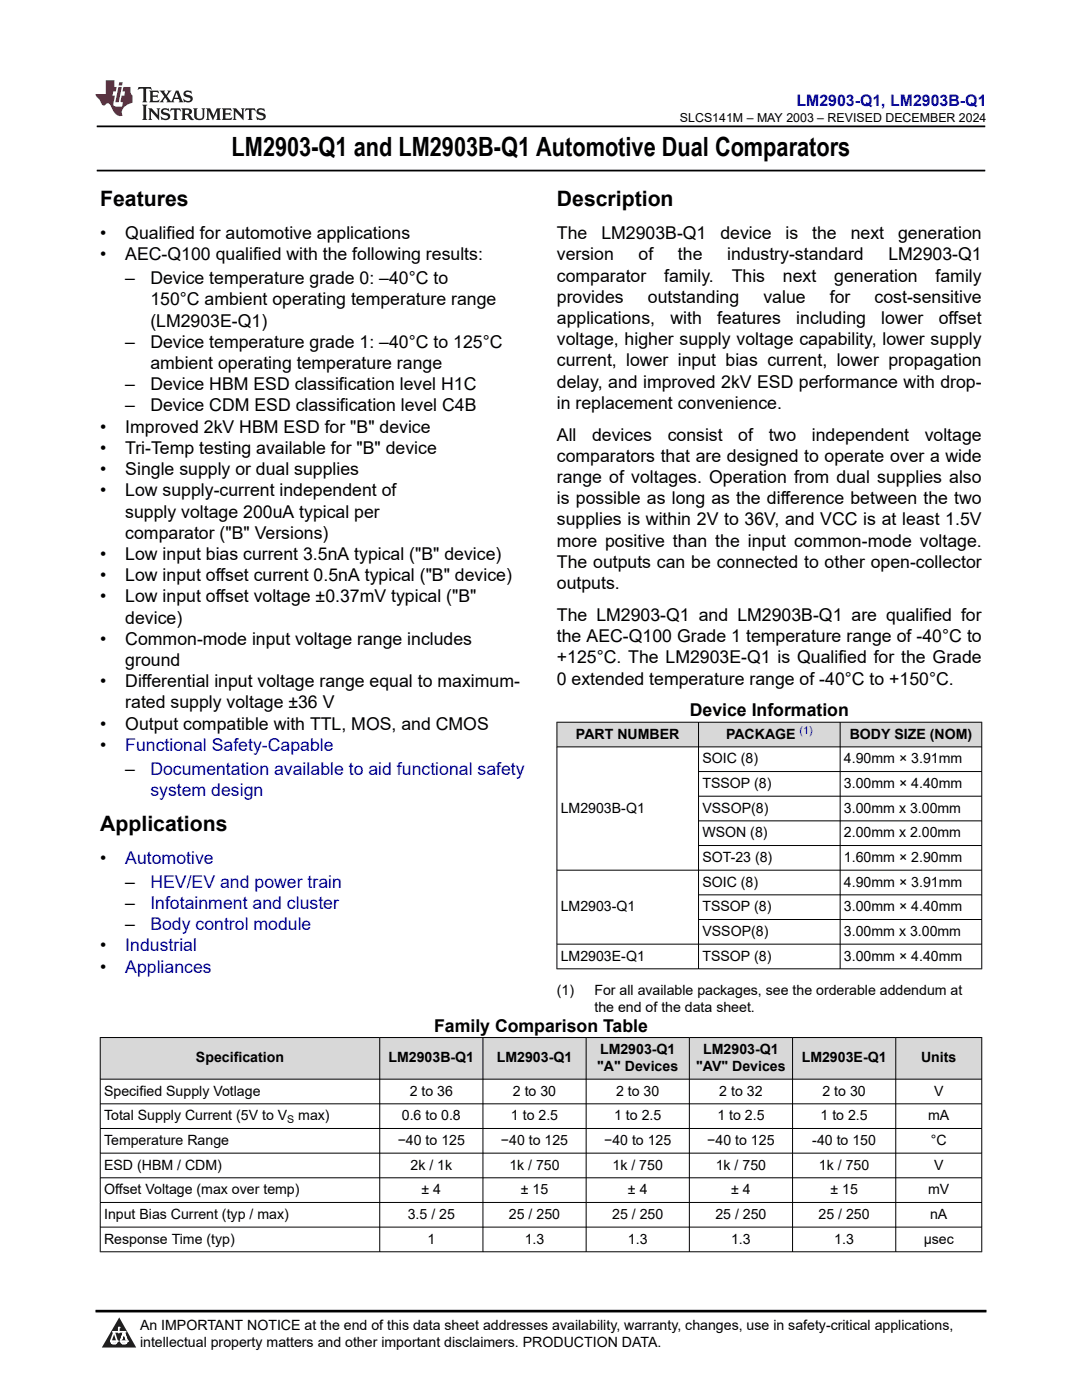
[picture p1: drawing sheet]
<svg xmlns="http://www.w3.org/2000/svg" width="216mm" height="279mm" viewBox="0 0 216 279" stroke-linecap="round" stroke-linejoin="round" font-family="sans-serif">
<defs><g id="words">
<text font-size="5.3" x="46.2" y="31.2">LM2903-Q1 and LM2903B-Q1 Automotive Dual Comparators</text>
<g font-size="4.2">
<text x="20" y="41.2">Features</text>
<text x="111.1" y="41.2">Description</text>
<text x="20" y="165.8">Applications</text>
</g>
<g font-size="3.5">
<text x="20" y="47.7">•</text>
<text x="25" y="47.7">Qualified for automotive applications</text>
<text x="111.1" y="47.7">The</text>
<text x="120" y="47.7">LM2903B-Q1</text>
<text x="143.8" y="47.7">device</text>
<text x="156.7" y="47.7">is</text>
<text x="162.1" y="47.7">the</text>
<text x="169.8" y="47.7">next</text>
<text x="179.2" y="47.7">generation</text>
<text x="20" y="52">•</text>
<text x="25" y="52">AEC-Q100 qualified with the following results:</text>
<text x="111.1" y="52">version</text>
<text x="127.4" y="52">of</text>
<text x="135.3" y="52">the</text>
<text x="145.1" y="52">industry-standard</text>
<text x="177.3" y="52">LM2903-Q1</text>
<text x="25" y="56.7">–</text>
<text x="30" y="56.7">Device temperature grade 0: –40°C to</text>
<text x="111.1" y="56.2">comparator</text>
<text x="132.5" y="56.2">family.</text>
<text x="146" y="56.2">This</text>
<text x="156.2" y="56.2">next</text>
<text x="166.5" y="56.2">generation</text>
<text x="186.7" y="56.2">family</text>
<text x="30" y="61">150°C ambient operating temperature range</text>
<text x="30" y="65.2">(LM2903E-Q1)</text>
<text x="111.1" y="64.7">applications,</text>
<text x="111.1" y="60.4">provides</text>
<text x="129.3" y="60.4">outstanding</text>
<text x="133.8" y="64.7">with</text>
<text x="143.1" y="64.7">features</text>
<text x="152.3" y="60.4">value</text>
<text x="158.9" y="64.7">including</text>
<text x="165.6" y="60.4">for</text>
<text x="174.5" y="60.4">cost-sensitive</text>
<text x="175.8" y="64.7">lower</text>
<text x="187.3" y="64.7">offset</text>
<text x="25" y="69.4">–</text>
<text x="30" y="69.4">Device temperature grade 1: –40°C to 125°C</text>
<text x="111.1" y="68.9">voltage, higher supply voltage capability, lower supply</text>
<text x="25" y="77.9">–</text>
<text x="30" y="73.7">ambient operating temperature range</text>
<text x="30" y="77.9">Device HBM ESD classification level H1C</text>
<text x="111.1" y="73.1">current, lower input bias current, lower propagation</text>
<text x="111.1" y="77.4">delay, and improved 2kV ESD performance with drop-</text>
<text x="25" y="82.1">–</text>
<text x="30" y="82.1">Device CDM ESD classification level C4B</text>
<text x="111.1" y="81.6">in replacement convenience.</text>
<text x="20" y="86.4">•</text>
<text x="25" y="86.4">Improved 2kV HBM ESD for &quot;B&quot; device</text>
<text x="111.1" y="87.9">All</text>
<text x="118.2" y="87.9">devices</text>
<text x="133.2" y="87.9">consist</text>
<text x="147.3" y="87.9">of</text>
<text x="153.4" y="87.9">two</text>
<text x="162" y="87.9">independent</text>
<text x="184.5" y="87.9">voltage</text>
<text x="20" y="90.6">•</text>
<text x="20" y="94.8">•</text>
<text x="25" y="90.6">Tri-Temp testing available for &quot;B&quot; device</text>
<text x="25" y="94.8">Single supply or dual supplies</text>
<text x="111.1" y="92.2">comparators that are designed to operate over a wide</text>
<text x="20" y="99.1">•</text>
<text x="25" y="99.1">Low supply-current independent of</text>
<text x="111.1" y="100.6">is possible as long as the difference between the two</text>
<text x="111.1" y="96.4">range of voltages. Operation from dual supplies also</text>
<text x="25" y="103.3">supply voltage 200uA typical per</text>
<text x="25" y="107.5">comparator (&quot;B&quot; Versions)</text>
<text x="111.1" y="104.9">supplies is within 2V to 36V, and VCC is at least 1.5V</text>
<text x="20" y="111.8">•</text>
<text x="25" y="111.8">Low input bias current 3.5nA typical (&quot;B&quot; device)</text>
<text x="111.1" y="109.1">more positive than the input common-mode voltage.</text>
<text x="111.1" y="113.3">The outputs can be connected to other open-collector</text>
<text x="20" y="116">•</text>
<text x="25" y="116">Low input offset current 0.5nA typical (&quot;B&quot; device)</text>
<text x="111.1" y="117.6">outputs.</text>
<text x="20" y="120.2">•</text>
<text x="25" y="120.2">Low input offset voltage ±0.37mV typical (&quot;B&quot;</text>
<text x="25" y="124.5">device)</text>
<text x="111.1" y="123.9">The LM2903-Q1 and LM2903B-Q1 are qualified for</text>
<text x="20" y="128.7">•</text>
<text x="25" y="128.7">Common-mode input voltage range includes</text>
<text x="111.1" y="128.2">the AEC-Q100 Grade 1 temperature range of -40°C to</text>
<text x="20" y="137.2">•</text>
<text x="25" y="132.9">ground</text>
<text x="25" y="137.2">Differential input voltage range equal to maximum-</text>
<text x="111.1" y="132.4">+125°C. The LM2903E-Q1 is Qualified for the Grade</text>
<text x="111.1" y="136.6">0 extended temperature range of -40°C to +150°C.</text>
<text x="25" y="141.4">rated supply voltage ±36 V</text>
<text x="137.6" y="143">Device Information</text>
<text x="20" y="145.6">•</text>
<text x="20" y="149.9">•</text>
<text x="25" y="145.6">Output compatible with TTL, MOS, and CMOS</text>
<text x="25" y="154.6">–</text>
<text x="20" y="172.4">•</text>
<text x="25" y="177.2">–</text>
<text x="25" y="181.4">–</text>
<text x="25" y="185.6">–</text>
<text x="20" y="189.9">•</text>
<text x="20" y="194.1">•</text>
<text x="86.6" y="205.9">Family Comparison Table</text>
</g>
<g font-size="3.5" fill="#00f">
<text x="25" y="149.9">Functional Safety-Capable</text>
<text x="30" y="154.6">Documentation available to aid functional safety</text>
<text x="30" y="158.8">system design</text>
<text x="25" y="172.4">Automotive</text>
<text x="30" y="177.2">HEV/EV and power train</text>
<text x="30" y="181.4">Infotainment and cluster</text>
<text x="30" y="185.6">Body control module</text>
<text x="25" y="189.9">Industrial</text>
<text x="25" y="194.1">Appliances</text>
</g>
<text font-size="3.2" fill="#00f" x="158.9" y="21.1">LM2903-Q1, LM2903B-Q1</text>
<g font-size="2.8">
<text x="114.9" y="147.4">PART NUMBER</text>
<text x="144.9" y="147.4">PACKAGE</text>
<text x="169.5" y="147.4">BODY SIZE (NOM)</text>
<text x="140.2" y="152.3">SOIC (8)</text>
<text x="168.4" y="152.3">4.90mm × 3.91mm</text>
<text x="140.2" y="157.3">TSSOP (8)</text>
<text x="168.4" y="157.3">3.00mm × 4.40mm</text>
<text x="111.9" y="162.2">LM2903B-Q1</text>
<text x="140.2" y="162.2">VSSOP(8)</text>
<text x="140.2" y="167.1">WSON (8)</text>
<text x="168.4" y="162.2">3.00mm x 3.00mm</text>
<text x="168.4" y="167.1">2.00mm x 2.00mm</text>
<text x="140.2" y="172">SOT-23 (8)</text>
<text x="168.4" y="172">1.60mm × 2.90mm</text>
<text x="140.2" y="176.9">SOIC (8)</text>
<text x="168.4" y="176.9">4.90mm × 3.91mm</text>
<text x="111.9" y="181.9">LM2903-Q1</text>
<text x="140.2" y="181.9">TSSOP (8)</text>
<text x="168.4" y="181.9">3.00mm × 4.40mm</text>
<text x="111.9" y="191.7">LM2903E-Q1</text>
<text x="140.2" y="186.8">VSSOP(8)</text>
<text x="140.2" y="191.7">TSSOP (8)</text>
<text x="168.4" y="186.8">3.00mm x 3.00mm</text>
<text x="168.4" y="191.7">3.00mm × 4.40mm</text>
<text x="111.1" y="198.5">(1)</text>
<text x="118.6" y="198.5">For all available packages, see the orderable addendum at</text>
<text x="118.6" y="201.9">the end of the data sheet.</text>
<text x="39.1" y="212">Specification</text>
<text x="77.5" y="212">LM2903B-Q1</text>
<text x="99.1" y="212">LM2903-Q1</text>
<text x="119.2" y="213.7">&quot;A&quot; Devices</text>
<text x="119.7" y="210.3">LM2903-Q1</text>
<text x="138.9" y="213.7">&quot;AV&quot; Devices</text>
<text x="140.3" y="210.3">LM2903-Q1</text>
<text x="160" y="212">LM2903E-Q1</text>
<text x="183.8" y="212">Units</text>
<text x="20.8" y="218.6">Specified Supply Votlage</text>
<text x="81.8" y="218.6">2 to 36</text>
<text x="102.3" y="218.6">2 to 30</text>
<text x="122.9" y="218.6">2 to 30</text>
<text x="143.5" y="218.6">2 to 32</text>
<text x="164.1" y="218.6">2 to 30</text>
<text x="186.4" y="218.6">V</text>
<text x="20.8" y="223.6">Total Supply Current (5V to V</text>
<text x="59.5" y="223.6">max)</text>
<text x="80.2" y="223.6">0.6 to 0.8</text>
<text x="102" y="223.6">1 to 2.5</text>
<text x="122.6" y="223.6">1 to 2.5</text>
<text x="143.1" y="223.6">1 to 2.5</text>
<text x="163.7" y="223.6">1 to 2.5</text>
<text x="185.2" y="223.6">mA</text>
<text x="20.8" y="228.5">Temperature Range</text>
<text x="20.8" y="233.4">ESD (HBM / CDM)</text>
<text x="79.4" y="228.5">−40 to 125</text>
<text x="81.9" y="233.4">2k / 1k</text>
<text x="100" y="228.5">−40 to 125</text>
<text x="101.6" y="233.4">1k / 750</text>
<text x="120.5" y="228.5">−40 to 125</text>
<text x="122.2" y="233.4">1k / 750</text>
<text x="141.1" y="228.5">−40 to 125</text>
<text x="142.8" y="233.4">1k / 750</text>
<text x="162.1" y="228.5">-40 to 150</text>
<text x="163.4" y="233.4">1k / 750</text>
<text x="185.7" y="228.5">°C</text>
<text x="186.4" y="233.4">V</text>
<text x="20.8" y="238.3">Offset Voltage (max over temp)</text>
<text x="84.1" y="238.3">± 4</text>
<text x="103.9" y="238.3">± 15</text>
<text x="125.3" y="238.3">± 4</text>
<text x="145.9" y="238.3">± 4</text>
<text x="165.7" y="238.3">± 15</text>
<text x="185.2" y="238.3">mV</text>
<text x="20.8" y="243.3">Input Bias Current (typ / max)</text>
<text x="81.4" y="243.3">3.5 / 25</text>
<text x="101.6" y="243.3">25 / 250</text>
<text x="122.2" y="243.3">25 / 250</text>
<text x="142.7" y="243.3">25 / 250</text>
<text x="163.3" y="243.3">25 / 250</text>
<text x="185.6" y="243.3">nA</text>
<text x="20.8" y="248.2">Response Time (typ)</text>
<text x="85.3" y="248.2">1</text>
<text x="104.7" y="248.2">1.3</text>
<text x="125.3" y="248.2">1.3</text>
<text x="145.9" y="248.2">1.3</text>
<text x="166.5" y="248.2">1.3</text>
<text x="184.3" y="248.2">µsec</text>
<text x="27.9" y="265.5">An IMPORTANT NOTICE at the end of this data sheet addresses availability, warranty, changes, use in safety-critical applications,</text>
<text x="27.9" y="268.9">intellectual property matters and other important disclaimers. PRODUCTION DATA.</text>
</g>
<text font-size="2.5" x="135.7" y="24.3">SLCS141M – MAY 2003 – REVISED DECEMBER 2024</text>
<text font-size="2.1" fill="#00f" x="159.6" y="146.5">(1)</text>
<text font-size="2.1" x="57.3" y="224.1">S</text>
</g></defs>
<path d="M19.3 25.2h177.3M19.3 34h177.3" fill="none" stroke="#000" stroke-width=".35"/>
<g fill="#d8d8d8">
<path d="M111.1 144.1h84.8v5h-84.8z" fill-rule="evenodd"/>
<path d="M111.2 144.2h28.1v4.8h-28.1z" fill-rule="evenodd"/>
<path d="M139.4 144.2h28.2v4.8h-28.2z" fill-rule="evenodd"/>
<path d="M167.7 144.2h28.1v4.8h-28.1z" fill-rule="evenodd"/>
</g>
<g fill="none" stroke="#000" stroke-width=".2">
<path d="M111.1 144.1h84.9M111.1 149.1h84.9M111.1 144.1v49.3M139.4 144.1v49.3M139.4 154h56.6M139.4 158.9h56.6M167.6 144.1v49.3M195.9 144.1v49.3M139.4 163.8h56.6M139.4 168.7h56.6M139.4 178.6h56.6M196 173.7h-84.9"/>
<path d="M111.1 193.3h84.9M139.4 183.5h56.6M196 188.4h-84.9"/>
</g>
<g fill="#d8d8d8">
<path d="M20 207.1h175.9v8.3h-175.9z" fill-rule="evenodd"/>
<path d="M20.1 207.1h55.6v8.2h-55.6z" fill-rule="evenodd"/>
<path d="M75.8 207.1h20.5v8.2h-20.5z" fill-rule="evenodd"/>
<path d="M96.4 207.1h20.5v8.2h-20.5z" fill-rule="evenodd"/>
<path d="M117 207.1h20.5v8.2h-20.5z" fill-rule="evenodd"/>
<path d="M137.6 207.1h20.5v8.2h-20.5z" fill-rule="evenodd"/>
<path d="M158.2 207.1h20.5v8.2h-20.5z" fill-rule="evenodd"/>
<path d="M178.8 207.1h17v8.2h-17z" fill-rule="evenodd"/>
</g>
<g fill="none" stroke="#000" stroke-width=".2">
<path d="M19.9 207.1h176.1M19.9 215.4h176.1M20 207v42.9M75.8 207v42.9M96.4 207v42.9M117 207v42.9M137.6 207v42.9M158.1 207v42.9M178.7 207v42.9M195.9 207v42.9M19.9 220.3h176.1M19.9 225.2h176.1"/>
<path d="M19.9 230.1h176.1M19.9 235.1h176.1M19.9 240h176.1M19.9 244.9h176.1M19.9 249.8h176.1"/>
</g>
<path d="M0 0h215.9v23.8h-215.9z" fill-rule="evenodd" fill="#fff"/>
<path d="M27.7 17.4l-.2 .6 .5-.3h.6v.2v2.1l-.2 .4h1l-.2-.4v-2.1v-.2h.5l.5 .3-.1-.6zM29.8 18.1l.2 .4v1.5l-.2 .4h1.9l.1-.6a1.08 1.08 0 0 1-1.3 .2v-.7h.6l.4 .2v-.6l-.4 .2h-.6v-.6l.2-.1a1 1 0 0 1 1 .2l-.1-.5zM31.8 18.1l1 1.1-1 1.2h.9l-.2-.2 .4-.7 .5 .7-.2 .2h1.6l-.2-.2 .1-.4h1l.1 .4-.1 .2h.9l-.2-.3-.8-2h-.5l-1 2.2-.8-1.1 .9-1.1h-.8l.2 .2-.5 .7-.3-.7 .1-.2zM35.2 18.5l.4 1h-.8zM36.8 18.2a.65 .65 0 0 0-.2 .8 .65 .65 0 0 0 .6 .4l.7 .2 .1 .2a.79 .79 0 0 1-.7 .4 .79 .79 0 0 1-.7-.5l.1 .7 .2-.1a.93 .93 0 0 0 1.1 .1 .93 .93 0 0 0 .4-1 1.46 1.46 0 0 0-1.2-.6l-.1-.3a1.09 1.09 0 0 1 1.2 .2l-.2-.6-.1 .1-.6-.2zM28.4 20.9l.2 .4v2.3l-.2 .3h1l-.2-.3v-2.3l.2-.4zM29.6 21.6l.2 .4v1.6l-.2 .3h.8l-.3-.3v-1.4l1.7 1.8v-2l.2-.4h-.8l.2 .2 .1 1.1-1.2-1.3zM32.3 21.8a.65 .65 0 0 0-.2 .7 .65 .65 0 0 0 .7 .4l.6 .2 .1 .2a.79 .79 0 0 1-.7 .4 .79 .79 0 0 1-.7-.5l.1 .7 .2-.1a.93 .93 0 0 0 1.1 .1 .93 .93 0 0 0 .4-.9 1.46 1.46 0 0 0-1.2-.6l-.1-.4a1.09 1.09 0 0 1 1.2 .2l-.2-.6-.1 .1-.6-.1zM34.1 21.6l-.1 .7a.63 .63 0 0 1 .7-.4l.1 1.7-.3 .3h1l-.2-.3v-1.7a.66 .66 0 0 1 .8 .4l-.1-.7zM36.2 21.6l.2 .4v1.6l-.2 .3h.9l-.2-.2v-.7h.5l.1 .2a.79 .79 0 0 0 1.2 .6l-1-.9a.61 .61 0 0 0 .6-.6 .61 .61 0 0 0-.5-.6zM36.9 21.9h.2a.47 .47 0 0 1 .5 .1 .47 .47 0 0 1 .1 .5l-.2 .2h-.6zM38.5 21.6l.2 .2a2.27 2.27 0 0 0 .4 2 1.04 1.04 0 0 0 1.7-.7v-1.3l.2-.2h-.8l.2 .4v1.1a.6 .6 0 0 1-.6 .6 .6 .6 0 0 1-.6-.6v-1.1l.3-.4zM41.1 21.6l.2 .4v1.6l-.2 .3h.7l-.2-.3v-1.5l.9 1.9 .8-1.9v1.5l-.2 .3h1l-.3-.3v-1.6l.3-.4h-.8l-.7 1.5-.7-1.5zM44.3 21.6l.2 .4v1.6l-.2 .3h1.9l.1-.5a1.09 1.09 0 0 1-1.3 .1v-.6h.6l.4 .1v-.6l-.4 .2h-.6v-.6l.2-.1a1.01 1.01 0 0 1 1 .3l-.1-.6zM46.4 21.6l.3 .4v1.6l-.3 .3h.8l-.2-.3v-1.4l1.6 1.8v-2l.2-.4h-.7l.2 .2v1.1l-1.2-1.3zM49 21.6l-.1 .7a.63 .63 0 0 1 .8-.4v1.7l-.3 .3h1l-.2-.3v-1.7a.66 .66 0 0 1 .8 .4l-.1-.7zM51.4 21.8a.65 .65 0 0 0-.2 .7 .65 .65 0 0 0 .6 .4l.6 .2 .2 .2a.79 .79 0 0 1-.8 .4 .79 .79 0 0 1-.6-.5l.1 .7 .2-.1a.93 .93 0 0 0 1 .1 .93 .93 0 0 0 .5-.9 1.46 1.46 0 0 0-1.3-.6l-.1-.4a1.09 1.09 0 0 1 1.3 .2l-.2-.6-.2 .1-.5-.1z" fill="#231f20"/>
<path d="M21.1 16v2.8h-2.1l.1 .3 .9 1a.95 .95 0 0 0 .9 .9 .59 .59 0 0 1 .6-.4 .59 .59 0 0 1 .5 .4l.4 .8a1.59 1.59 0 0 0 2.1 1.3 1.61 1.61 0 0 1 1-2.2l1-.4-.1-1.5a1.59 1.59 0 0 1-.4-1.6h-1.4l-.2 .9h.5l-.1 .8h-.5l-.2 1v.2l.4 .1-.2 .9h-.6a.73 .73 0 0 1-1.1-.7l.3-1.5h-.5l.2-.8h.5l.2-.9h-.5v-1.4zM23.6 17.4l-.6 3h.7l.6-3zM23.8 16.4l-.1 .7h.7l.1-.7z" fill="#ed1c24"/>
<path d="M0 261.4h215.9v18h-215.9z" fill-rule="evenodd" fill="#fff"/>
<path d="M23.8 262.9l3.4 6h-6.9z" fill="#231f20"/>
<path d="M22.1 267.7h1.3l-.4 .5h-.3a.55 .55 0 0 1-.6-.5z" fill-rule="evenodd" fill="#fff"/>
<path d="M22.1 267.7h1.3l-.4 .5h-.3a.55 .55 0 0 1-.6-.5z" fill="none" stroke="#231f20" stroke-width=".34"/>
<path d="M22.1 267.7h1.3l-.4 .5h-.5zM23.7 265.9h.1M23.7 264.9v1z" fill="none" stroke="#fff" stroke-width=".34"/>
<circle cx="23.7" cy="264.9" r=".17" fill="#fff"/>
<path d="M22.6 265.8h.1M22.6 265.8h2.3z" fill="none" stroke="#fff" stroke-width=".34"/>
<circle cx="24.9" cy="265.8" r=".17" fill="#fff"/>
<path d="M24 267.7h.1" fill="none" stroke="#fff" stroke-width=".34"/>
<path d="M24.7 265.8l-.7 1.9z" fill="#fff"/>
<path d="M24.7 265.8l-.7 1.9z" fill="none" stroke="#fff" stroke-width=".34"/>
<path d="M24.7 265.8l.7 1.9z" fill="#fff"/>
<path d="M24.7 265.8l.7 1.9zM25.3 267.7h.1" fill="none" stroke="#fff" stroke-width=".34"/>
<circle cx="22.1" cy="267.7" r=".17" fill="#fff"/>
<path d="M22.8 265.8l-.7 1.9zM22.8 265.8l.6 1.9z" fill="none" stroke="#fff" stroke-width=".34"/>
<circle cx="23.4" cy="267.7" r=".17" fill="#fff"/>
<path d="M24.1 267.7h1.3a.65 .65 0 0 1-.6 .5 .65 .65 0 0 1-.7-.5z" fill-rule="evenodd" fill="#fff"/>
<path d="M24.1 267.7h1.3a.65 .65 0 0 1-.6 .5 .65 .65 0 0 1-.7-.5z" fill="none" stroke="#231f20" stroke-width=".34"/>
<path d="M24 267.7h.1M24.1 267.7h1.3l-.4 .5h-.5z" fill="none" stroke="#fff" stroke-width=".34"/>
<circle cx="25.4" cy="267.7" r=".17" fill="#fff"/>
<path d="M19 261.7h177.8" fill="none" stroke="#000" stroke-width=".53"/>
<use href="#words"/>
</svg>
